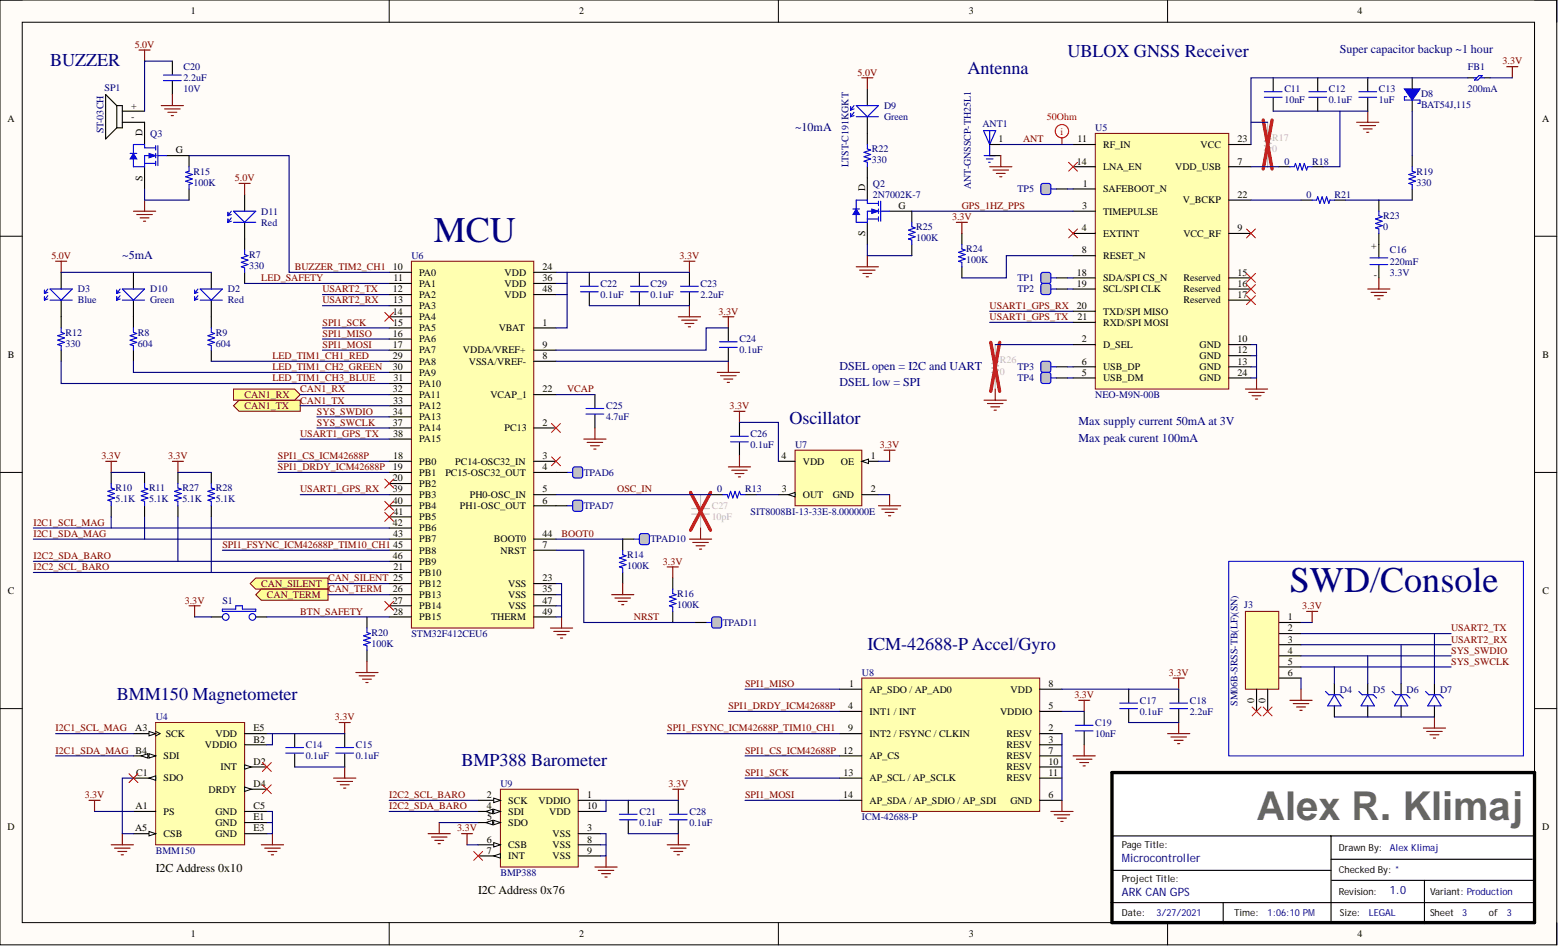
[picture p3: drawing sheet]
<svg xmlns="http://www.w3.org/2000/svg" width="356mm" height="216mm" viewBox="0 0 356 216" stroke-linecap="round" stroke-linejoin="round" font-family="sans-serif">
<defs><g id="words">
<text font-size="9.1" fill="#666" x="286.8" y="187.1">Alex R. Klimaj</text>
<g font-size="8.2" fill="#000080">
<text x="99" y="55.3">MCU</text>
<text x="294.4" y="135.2">SWD/Console</text>
</g>
<g font-size="4.1" fill="#000080">
<text x="11.4" y="15.1">BUZZER</text>
<text x="220.8" y="16.9">Antenna</text>
<text x="243.6" y="13.1">UBLOX GNSS Receiver</text>
<text x="180.2" y="96.8">Oscillator</text>
<text x="198" y="148.3">ICM-42688-P Accel/Gyro</text>
<text x="26.6" y="159.7">BMM150 Magnetometer</text>
<text x="105.3" y="174.9">BMP388 Barometer</text>
</g>
<g font-size="2.7" fill="#000080">
<text x="305.8" y="12.1">Super capacitor backup ~1 hour</text>
<text x="181.5" y="29.9">~10mA</text>
<text x="27.9" y="59">~5mA</text>
<text x="191.6" y="84.4">DSEL open = I2C and UART</text>
<text x="191.6" y="88.2">DSEL low = SPI</text>
<text x="246.2" y="97.1">Max supply current 50mA at 3V</text>
<text x="246.2" y="100.9">Max peak curent 100mA</text>
</g>
<g font-size="2.7">
<text x="35.5" y="199.1">I2C Address 0x10</text>
<text x="109.1" y="204.1">I2C Address 0x76</text>
</g>
<g font-size="2.6" fill="#000080">
<text x="256.1" y="196.8">Microcontroller</text>
<text x="256.1" y="204.4">ARK CAN GPS</text>
<text x="317.3" y="204.1">1.0</text>
</g>
<g font-size="2.3">
<text x="43.6" y="3.3">1</text>
<text x="132.2" y="3.3">2</text>
<text x="221.1" y="3.3">3</text>
<text x="309.8" y="3.3">4</text>
<text x="1.7" y="27.7">A</text>
<text x="29.9" y="24.9">+</text>
<text x="29.9" y="27.4">-</text>
<text x="352" y="27.7">A</text>
<text x="32.5" y="31" transform="rotate(-90 32.5 31)">D</text>
<text x="40.1" y="35">G</text>
<text x="227.9" y="32.5">1</text>
<text x="245.9" y="32.5">11</text>
<text x="251.8" y="33.7">RF_IN</text>
<text x="274" y="33.7">VCC</text>
<text x="282.5" y="32.5">23</text>
<text x="32.5" y="41.2" transform="rotate(-90 32.5 41.2)">S</text>
<text x="245.8" y="37.5">14</text>
<text x="251.8" y="38.8">LNA_EN</text>
<text x="268.2" y="38.8">VDD_USB</text>
<text x="282.5" y="37.5">7</text>
<text x="197.5" y="43.6" transform="rotate(-90 197.5 43.6)">D</text>
<text x="205.1" y="47.7">G</text>
<text x="247" y="47.7">3</text>
<text x="247.1" y="42.6">1</text>
<text x="251.8" y="43.9">SAFEBOOT_N</text>
<text x="270" y="46.4">V_BCKP</text>
<text x="282.5" y="45.2">22</text>
<text x="197.5" y="53.9" transform="rotate(-90 197.5 53.9)">S</text>
<text x="246.9" y="52.8">4</text>
<text x="251.8" y="49">TIMEPULSE</text>
<text x="282.5" y="52.8">9</text>
<text x="246.9" y="57.8">8</text>
<text x="251.8" y="54">EXTINT</text>
<text x="251.8" y="59.1">RESET_N</text>
<text x="270.1" y="54">VCC_RF</text>
<text x="314.2" y="56.8" transform="rotate(-90 314.2 56.8)">+</text>
<text x="89.7" y="61.6">10</text>
<text x="89.8" y="64.2">11</text>
<text x="95.7" y="62.9">PA0</text>
<text x="95.7" y="65.5">PA1</text>
<text x="115.2" y="62.9">VDD</text>
<text x="115.2" y="65.5">VDD</text>
<text x="123.9" y="61.6">24</text>
<text x="123.9" y="64.2">36</text>
<text x="245.8" y="65.5">19</text>
<text x="245.8" y="62.9">18</text>
<text x="251.8" y="64.2">SDA/SPI CS_N</text>
<text x="270.1" y="64.2">Reserved</text>
<text x="282.5" y="62.9">15</text>
<text x="282.5" y="65.5">16</text>
<text x="313.5" y="63.4">-</text>
<text x="89.7" y="66.7">12</text>
<text x="89.7" y="71.8">14</text>
<text x="89.8" y="69.3">13</text>
<text x="95.7" y="68">PA2</text>
<text x="95.7" y="70.5">PA3</text>
<text x="115.2" y="68">VDD</text>
<text x="123.9" y="66.7">48</text>
<text x="245.8" y="70.5">20</text>
<text x="251.8" y="71.8">TXD/SPI MISO</text>
<text x="251.8" y="66.7">SCL/SPI CLK</text>
<text x="270.1" y="66.7">Reserved</text>
<text x="270.1" y="69.3">Reserved</text>
<text x="282.5" y="68">17</text>
<text x="89.7" y="76.9">16</text>
<text x="89.7" y="74.3">15</text>
<text x="95.7" y="73.1">PA4</text>
<text x="95.7" y="75.6">PA5</text>
<text x="113.9" y="75.6">VBAT</text>
<text x="123.9" y="74.3">1</text>
<text x="245.9" y="73.1">21</text>
<text x="251.8" y="74.3">RXD/SPI MOSI</text>
<text x="1.8" y="81.6">B</text>
<text x="89.7" y="79.4">17</text>
<text x="89.7" y="81.9">29</text>
<text x="95.7" y="78.1">PA6</text>
<text x="95.7" y="80.7">PA7</text>
<text x="95.7" y="83.2">PA8</text>
<text x="105.7" y="80.7">VDDA/VREF+</text>
<text x="107" y="83.2">VSSA/VREF-</text>
<text x="123.9" y="81.9">8</text>
<text x="123.9" y="79.4">9</text>
<text x="246.9" y="78.1">2</text>
<text x="246.9" y="83.2">6</text>
<text x="251.8" y="79.4">D_SEL</text>
<text x="273.8" y="79.4">GND</text>
<text x="273.8" y="81.9">GND</text>
<text x="282.5" y="83.2">13</text>
<text x="282.5" y="78.1">10</text>
<text x="282.5" y="80.7">12</text>
<text x="352.1" y="81.6">B</text>
<text x="89.7" y="84.5">30</text>
<text x="89.7" y="89.6">32</text>
<text x="89.8" y="87">31</text>
<text x="95.7" y="85.7">PA9</text>
<text x="95.7" y="88.3">PA10</text>
<text x="123.9" y="89.6">22</text>
<text x="246.9" y="85.7">5</text>
<text x="251.8" y="87">USB_DM</text>
<text x="251.8" y="84.5">USB_DP</text>
<text x="273.8" y="84.5">GND</text>
<text x="273.8" y="87">GND</text>
<text x="282.5" y="85.7">24</text>
<text x="89.7" y="94.6">34</text>
<text x="89.8" y="92.1">33</text>
<text x="95.7" y="90.8">PA11</text>
<text x="95.7" y="93.4">PA12</text>
<text x="95.7" y="95.9">PA13</text>
<text x="111.9" y="90.8">VCAP_1</text>
<text x="89.7" y="97.2">37</text>
<text x="89.7" y="99.7">38</text>
<text x="95.7" y="98.4">PA14</text>
<text x="95.7" y="101">PA15</text>
<text x="115.1" y="98.4">PC13</text>
<text x="123.9" y="97.2">2</text>
<text x="89.7" y="107.3">19</text>
<text x="89.7" y="104.8">18</text>
<text x="95.7" y="106">PB0</text>
<text x="103.9" y="106">PC14-OSC32_IN</text>
<text x="123.9" y="104.8">3</text>
<text x="123.9" y="107.3">4</text>
<text x="178.4" y="104.8">4</text>
<text x="183.2" y="106">VDD</text>
<text x="191.9" y="106">OE</text>
<text x="198.7" y="104.8">1</text>
<text x="89.7" y="109.8">20</text>
<text x="89.7" y="112.4">39</text>
<text x="95.7" y="108.6">PB1</text>
<text x="95.7" y="111.1">PB2</text>
<text x="95.7" y="113.7">PB3</text>
<text x="101.6" y="108.6">PC15-OSC32_OUT</text>
<text x="107.2" y="113.7">PH0-OSC_IN</text>
<text x="123.9" y="112.4">5</text>
<text x="178.5" y="112.4">3</text>
<text x="183.2" y="113.7">OUT</text>
<text x="190.1" y="113.7">GND</text>
<text x="198.7" y="112.4">2</text>
<text x="89.7" y="114.9">40</text>
<text x="89.7" y="120">42</text>
<text x="89.8" y="117.5">41</text>
<text x="95.7" y="116.2">PB4</text>
<text x="95.7" y="118.7">PB5</text>
<text x="104.9" y="116.2">PH1-OSC_OUT</text>
<text x="123.9" y="114.9">6</text>
<text x="89.7" y="125.1">45</text>
<text x="89.8" y="122.5">43</text>
<text x="95.7" y="121.3">PB6</text>
<text x="95.7" y="123.8">PB7</text>
<text x="112.7" y="123.8">BOOT0</text>
<text x="123.9" y="125.1">7</text>
<text x="123.9" y="122.5">44</text>
<text x="89.7" y="127.6">46</text>
<text x="89.8" y="130.1">21</text>
<text x="95.7" y="131.4">PB10</text>
<text x="95.7" y="126.3">PB8</text>
<text x="95.7" y="128.9">PB9</text>
<text x="114.3" y="126.3">NRST</text>
<text x="1.8" y="135.6">C</text>
<text x="89.7" y="135.2">26</text>
<text x="89.7" y="137.8">27</text>
<text x="95.7" y="133.9">PB12</text>
<text x="95.7" y="136.5">PB13</text>
<text x="116" y="133.9">VSS</text>
<text x="116" y="136.5">VSS</text>
<text x="123.9" y="132.7">23</text>
<text x="123.9" y="135.2">35</text>
<text x="123.9" y="137.8">47</text>
<text x="352.1" y="135.6">C</text>
<text x="89.7" y="140.3">28</text>
<text x="95.7" y="139">PB14</text>
<text x="95.7" y="141.6">PB15</text>
<text x="112.1" y="141.6">THERM</text>
<text x="116" y="139">VSS</text>
<text x="123.9" y="140.3">49</text>
<text x="293.9" y="141.6">1</text>
<text x="293.9" y="144.1">2</text>
<text x="293.9" y="146.6">3</text>
<text x="293.9" y="149.2">4</text>
<text x="293.9" y="151.7">5</text>
<text x="293.9" y="154.2">6</text>
<text x="193.6" y="161.9">4</text>
<text x="193.8" y="156.8">1</text>
<text x="198.5" y="158">AP_SDO / AP_AD0</text>
<text x="230.7" y="158">VDD</text>
<text x="239.3" y="161.9">5</text>
<text x="239.3" y="156.8">8</text>
<text x="286.3" y="160.4" transform="rotate(-90 286.3 160.4)">0</text>
<text x="288.8" y="160.4" transform="rotate(-90 288.8 160.4)">0</text>
<text x="30.9" y="166.9">A3</text>
<text x="57.9" y="166.9">E5</text>
<text x="193.6" y="166.9">9</text>
<text x="198.5" y="163.1">INT1 / INT</text>
<text x="228.3" y="163.1">VDDIO</text>
<text x="239.3" y="166.9">2</text>
<text x="37.3" y="173.3">SDI</text>
<text x="37.8" y="168.2">SCK</text>
<text x="46.8" y="170.7">VDDIO</text>
<text x="49.2" y="168.2">VDD</text>
<text x="57.9" y="169.5">B2</text>
<text x="192.5" y="172">12</text>
<text x="198.5" y="168.2">INT2 / FSYNC / CLKIN</text>
<text x="198.5" y="173.3">AP_CS</text>
<text x="229.7" y="168.2">RESV</text>
<text x="229.7" y="170.7">RESV</text>
<text x="229.7" y="173.3">RESV</text>
<text x="239.3" y="169.5">3</text>
<text x="239.3" y="172">7</text>
<text x="31.1" y="177.1">C1</text>
<text x="37.3" y="178.3">SDO</text>
<text x="50.3" y="175.8">INT</text>
<text x="57.9" y="174.5">D2</text>
<text x="57.9" y="179.6">D4</text>
<text x="192.5" y="177.1">13</text>
<text x="198.5" y="178.3">AP_SCL / AP_SCLK</text>
<text x="229.7" y="175.8">RESV</text>
<text x="229.7" y="178.3">RESV</text>
<text x="239.3" y="174.5">10</text>
<text x="239.3" y="177.1">11</text>
<text x="31" y="184.7">A1</text>
<text x="37.3" y="186">PS</text>
<text x="47.6" y="180.9">DRDY</text>
<text x="49.2" y="186">GND</text>
<text x="57.9" y="184.7">C5</text>
<text x="111.1" y="182.2">2</text>
<text x="111.1" y="184.7">4</text>
<text x="116" y="183.4">SCK</text>
<text x="116" y="186">SDI</text>
<text x="122.9" y="183.4">VDDIO</text>
<text x="125.3" y="186">VDD</text>
<text x="134" y="182.2">1</text>
<text x="134" y="184.7">10</text>
<text x="192.5" y="182.2">14</text>
<text x="198.5" y="183.4">AP_SDA / AP_SDIO / AP_SDI</text>
<text x="230.7" y="183.4">GND</text>
<text x="239.3" y="182.2">6</text>
<text x="1.7" y="189.5">D</text>
<text x="30.8" y="189.8">A5</text>
<text x="37.3" y="191">CSB</text>
<text x="49.2" y="188.5">GND</text>
<text x="49.2" y="191">GND</text>
<text x="57.9" y="187.2">E1</text>
<text x="57.9" y="189.8">E3</text>
<text x="111.2" y="187.2">5</text>
<text x="116" y="188.5">SDO</text>
<text x="126.1" y="191">VSS</text>
<text x="134" y="189.8">3</text>
<text x="352" y="189.5">D</text>
<text x="111.1" y="192.3">6</text>
<text x="111.1" y="194.8">7</text>
<text x="116" y="193.6">CSB</text>
<text x="116" y="196.1">INT</text>
<text x="126.1" y="193.6">VSS</text>
<text x="126.1" y="196.1">VSS</text>
<text x="134" y="192.3">8</text>
<text x="134" y="194.8">9</text>
<text x="43.6" y="213.9">1</text>
<text x="132.2" y="213.9">2</text>
<text x="221.1" y="213.9">3</text>
<text x="309.8" y="213.9">4</text>
</g>
<g font-size="2.3" fill="#800000">
<text x="30.8" y="10.9">5.0V</text>
<text x="195.7" y="17.3">5.0V</text>
<text x="342.9" y="14.7">3.3V</text>
<text x="233.5" y="32.5">ANT</text>
<text x="53.6" y="41.4">5.0V</text>
<text x="219.5" y="47.7">GPS_1HZ_PPS</text>
<text x="217.3" y="50.2">3.3V</text>
<text x="11.7" y="59.1">5.0V</text>
<text x="155.1" y="59.1">3.3V</text>
<text x="59.6" y="64.2">LED_SAFETY</text>
<text x="67.3" y="61.6">BUZZER_TIM2_CH1</text>
<text x="73.6" y="66.7">USART2_TX</text>
<text x="73.6" y="69.3">USART2_RX</text>
<text x="164" y="71.8">3.3V</text>
<text x="225.9" y="70.5">USART1_GPS_RX</text>
<text x="73.6" y="76.9">SPI1_MISO</text>
<text x="73.6" y="74.3">SPI1_SCK</text>
<text x="225.9" y="73.1">USART1_GPS_TX</text>
<text x="62.2" y="81.9">LED_TIM1_CH1_RED</text>
<text x="73.6" y="79.4">SPI1_MOSI</text>
<text x="62.2" y="87">LED_TIM1_CH3_BLUE</text>
<text x="62.2" y="84.5">LED_TIM1_CH2_GREEN</text>
<text x="68.5" y="89.6">CAN1_RX</text>
<text x="129.4" y="89.6">VCAP</text>
<text x="55.8" y="93.4">CAN1_TX</text>
<text x="55.8" y="90.8">CAN1_RX</text>
<text x="68.5" y="92.1">CAN1_TX</text>
<text x="72.3" y="94.6">SYS_SWDIO</text>
<text x="166.5" y="93.4">3.3V</text>
<text x="68.5" y="99.7">USART1_GPS_TX</text>
<text x="72.3" y="97.2">SYS_SWCLK</text>
<text x="23.1" y="104.8">3.3V</text>
<text x="38.4" y="104.8">3.3V</text>
<text x="63.5" y="104.8">SPI1_CS_ICM42688P</text>
<text x="63.5" y="107.3">SPI1_DRDY_ICM42688P</text>
<text x="200.8" y="102.2">3.3V</text>
<text x="68.5" y="112.4">USART1_GPS_RX</text>
<text x="140.9" y="112.4">OSC_IN</text>
<text x="7.6" y="120">I2C1_SCL_MAG</text>
<text x="7.6" y="122.5">I2C1_SDA_MAG</text>
<text x="50.8" y="125.1">SPI1_FSYNC_ICM42688P_TIM10_CH1</text>
<text x="128.2" y="122.5">BOOT0</text>
<text x="7.6" y="130.1">I2C2_SCL_BARO</text>
<text x="7.6" y="127.6">I2C2_SDA_BARO</text>
<text x="151.3" y="128.9">3.3V</text>
<text x="42.2" y="137.8">3.3V</text>
<text x="59.6" y="133.9">CAN_SILENT</text>
<text x="60.9" y="136.5">CAN_TERM</text>
<text x="74.9" y="135.2">CAN_TERM</text>
<text x="74.9" y="132.7">CAN_SILENT 25</text>
<text x="68.5" y="140.3">BTN_SAFETY</text>
<text x="144.7" y="141.6">NRST</text>
<text x="297.2" y="139">3.3V</text>
<text x="331.2" y="149.2">SYS_SWDIO</text>
<text x="331.2" y="144.1">USART2_TX</text>
<text x="331.2" y="146.6">USART2_RX</text>
<text x="266.8" y="154.2">3.3V</text>
<text x="331.2" y="151.7">SYS_SWCLK</text>
<text x="166.2" y="161.9">SPI1_DRDY_ICM42688P</text>
<text x="170" y="156.8">SPI1_MISO</text>
<text x="245.2" y="159.3">3.3V</text>
<text x="12.7" y="166.9">I2C1_SCL_MAG</text>
<text x="76.4" y="164.4">3.3V</text>
<text x="152.3" y="166.9">SPI1_FSYNC_ICM42688P_TIM10_CH1</text>
<text x="12.7" y="172">I2C1_SDA_MAG B4</text>
<text x="170" y="172">SPI1_CS_ICM42688P</text>
<text x="152.6" y="179.6">3.3V</text>
<text x="170" y="177.1">SPI1_SCK</text>
<text x="19.3" y="182.2">3.3V</text>
<text x="88.8" y="182.2">I2C2_SCL_BARO</text>
<text x="88.8" y="184.7">I2C2_SDA_BARO</text>
<text x="170" y="182.2">SPI1_MOSI</text>
<text x="104.4" y="189.8">3.3V</text>
</g>
<g font-size="2.3" fill="#000080">
<text x="41.9" y="16">C20</text>
<text x="335" y="16">FB1</text>
<text x="23.9" y="20.8">SP1</text>
<text x="41.9" y="18.5">2.2uF</text>
<text x="41.9" y="21.1">10V</text>
<text x="293.1" y="23.6">10nF</text>
<text x="293.1" y="21.1">C11</text>
<text x="303.3" y="23.6">0.1uF</text>
<text x="303.3" y="21.1">C12</text>
<text x="314.7" y="23.6">1uF</text>
<text x="314.7" y="21.1">C13</text>
<text x="324.4" y="22.1">D8</text>
<text x="335" y="21.1">200mA</text>
<text x="201.8" y="24.9">D9</text>
<text x="201.8" y="27.4">Green</text>
<text x="224.2" y="29">ANT1</text>
<text x="250" y="29.9">U5</text>
<text x="324.4" y="24.6">BAT54J,115</text>
<text x="23.6" y="30.4" transform="rotate(-90 23.6 30.4)">ST-03CH</text>
<text x="34.3" y="31.2">Q3</text>
<text x="199" y="34.8">R22</text>
<text x="44.2" y="39.8">R15</text>
<text x="193.6" y="38.1" transform="rotate(-90 193.6 38.1)">LTST-C191KGKT</text>
<text x="199" y="37.3">330</text>
<text x="293.1" y="37.5">0</text>
<text x="299.5" y="37.5">R18</text>
<text x="323.3" y="39.8">R19</text>
<text x="44.2" y="42.4">100K</text>
<text x="199.2" y="45.2">2N7002K-7</text>
<text x="199.2" y="42.6">Q2</text>
<text x="221.6" y="43.1" transform="rotate(-90 221.6 43.1)">ANT-GNSSCP-TH25L1</text>
<text x="232.2" y="43.9">TP5</text>
<text x="298.2" y="45.2">0</text>
<text x="304.6" y="45.2">R21</text>
<text x="323.3" y="42.4">330</text>
<text x="59.6" y="49">D11</text>
<text x="59.6" y="51.5">Red</text>
<text x="209.1" y="52.5">R25</text>
<text x="315.7" y="52.5">0</text>
<text x="315.7" y="50">R23</text>
<text x="56.9" y="58.9">R7</text>
<text x="93.9" y="59.1">U6</text>
<text x="209.1" y="55.1">100K</text>
<text x="220.6" y="57.6">R24</text>
<text x="317.3" y="57.8">C16</text>
<text x="56.9" y="61.4">330</text>
<text x="137.1" y="65.5">C22</text>
<text x="148.5" y="65.5">C29</text>
<text x="159.9" y="65.5">C23</text>
<text x="220.6" y="60.1">100K</text>
<text x="232.2" y="64.2">TP1</text>
<text x="317.3" y="60.4">220mF</text>
<text x="317.3" y="62.9">3.3V</text>
<text x="17.8" y="66.7">D3</text>
<text x="17.8" y="69.3">Blue</text>
<text x="34.3" y="66.7">D10</text>
<text x="34.3" y="69.3">Green</text>
<text x="52" y="66.7">D2</text>
<text x="52" y="69.3">Red</text>
<text x="137.1" y="68">0.1uF</text>
<text x="148.5" y="68">0.1uF</text>
<text x="159.9" y="68">2.2uF</text>
<text x="232.2" y="66.7">TP2</text>
<text x="15" y="76.6">R12</text>
<text x="31.5" y="76.6">R8</text>
<text x="49.2" y="76.6">R9</text>
<text x="15" y="79.2">330</text>
<text x="31.5" y="79.2">604</text>
<text x="49.2" y="79.2">604</text>
<text x="168.8" y="80.7">0.1uF</text>
<text x="168.8" y="78.1">C24</text>
<text x="232.2" y="84.5">TP3</text>
<text x="232.2" y="87">TP4</text>
<text x="138.3" y="95.9">4.7uF</text>
<text x="138.3" y="93.4">C25</text>
<text x="250" y="90.8">NEO-M9N-00B</text>
<text x="171.3" y="99.7">C26</text>
<text x="171.3" y="102.2">0.1uF</text>
<text x="181.5" y="102.2">U7</text>
<text x="26.4" y="112.1">R10</text>
<text x="34" y="112.1">R11</text>
<text x="41.6" y="112.1">R27</text>
<text x="49.2" y="112.1">R28</text>
<text x="133.2" y="108.6">TPAD6</text>
<text x="163.7" y="112.4">0</text>
<text x="170" y="112.4">R13</text>
<text x="26.4" y="114.7">5.1K</text>
<text x="34" y="114.7">5.1K</text>
<text x="41.6" y="114.7">5.1K</text>
<text x="49.2" y="114.7">5.1K</text>
<text x="133.2" y="116.2">TPAD7</text>
<text x="171.3" y="117.5">SIT8008BI-13-33E-8.000000E</text>
<text x="148.5" y="123.8">TPAD10</text>
<text x="143.1" y="129.9">100K</text>
<text x="143.1" y="127.4">R14</text>
<text x="50.8" y="137.8">S1</text>
<text x="154.6" y="136.2">R16</text>
<text x="154.6" y="138.8">100K</text>
<text x="165" y="142.8">TPAD11</text>
<text x="284" y="138.8">J3</text>
<text x="84.8" y="147.6">100K</text>
<text x="84.8" y="145.1">R20</text>
<text x="93.9" y="145.4">STM32F412CEU6</text>
<text x="196.7" y="154.2">U8</text>
<text x="260.1" y="160.6">C17</text>
<text x="271.6" y="160.6">C18</text>
<text x="282.5" y="161.1" transform="rotate(-90 282.5 161.1)">SM06B-SRSS-TB(LF)(SN)</text>
<text x="305.8" y="158">D4</text>
<text x="313.4" y="158">D5</text>
<text x="321.1" y="158">D6</text>
<text x="328.7" y="158">D7</text>
<text x="35.5" y="164.4">U4</text>
<text x="250" y="165.7">C19</text>
<text x="260.1" y="163.1">0.1uF</text>
<text x="271.6" y="163.1">2.2uF</text>
<text x="69.8" y="173.3">0.1uF</text>
<text x="69.8" y="170.7">C14</text>
<text x="81.2" y="173.3">0.1uF</text>
<text x="81.2" y="170.7">C15</text>
<text x="250" y="168.2">10nF</text>
<text x="114.2" y="179.6">U9</text>
<text x="145.9" y="186">C21</text>
<text x="157.4" y="186">C28</text>
<text x="145.9" y="188.5">0.1uF</text>
<text x="157.4" y="188.5">0.1uF</text>
<text x="196.7" y="187.2">ICM-42688-P</text>
<text x="35.5" y="194.8">BMM150</text>
<text x="114.2" y="199.9">BMP388</text>
</g>
<g font-size="2.3" fill="#f00">
<text x="239" y="27.4">50Ohm</text>
<text x="242.1" y="30.7">i</text>
</g>
<g font-size="2.3" fill="#bfbebc">
<text x="290.3" y="34.8">0</text>
<text x="290.3" y="32.2">R17</text>
<text x="228.2" y="83">R26</text>
<text x="228.2" y="85.5">0</text>
<text x="162.4" y="118.7">10pF</text>
<text x="162.4" y="116.2">C27</text>
</g>
<g font-size="2.2">
<text x="256.1" y="193.6">Page Title:</text>
<text x="305.6" y="194.1">Drawn By:</text>
<text x="256.1" y="201.2">Project Title:</text>
<text x="305.6" y="199.2">Checked By: *</text>
<text x="256.1" y="209.1">Date:</text>
<text x="281.7" y="209.1">Time:</text>
<text x="305.6" y="204.3">Revision:</text>
<text x="305.8" y="209.1">Size:</text>
<text x="326.4" y="209.1">Sheet</text>
<text x="326.4" y="204.3">Variant: Production</text>
<text x="339.8" y="209.1">of</text>
</g>
<g font-size="2.2" fill="#000080">
<text x="317.3" y="194.1">Alex Klimaj</text>
<text x="264" y="209.1">3/27/2021</text>
<text x="289.3" y="209.1">1:06:10 PM</text>
<text x="312.4" y="209.1">LEGAL</text>
<text x="333.7" y="209.1">3</text>
<text x="343.9" y="209.1">3</text>
</g>
</g></defs>
<path d="M0 0h355.3v215.6h-355.3z" fill-rule="evenodd" fill="#fffcf8"/>
<path d="M0 0h355.3v215.6h-355.3z" fill="none" stroke="#000" stroke-width=".23"/>
<path d="M5.1 5.1h345.1v205.5h-345.1z" fill-rule="evenodd" fill="#fffcf8"/>
<g fill="none" stroke="#000" stroke-width=".23">
<path d="M0 0h5.1M5.1 5.1h345.1v205.5h-345.1zM88.8 0v5.1M177.7 0v5.1M266.5 0v5.1M350.2 0h5.1v5.1M0 53.9h5.1M350.2 53.9h5.1M0 107.8h5.1M350.2 107.8h5.1M0 161.7h5.1M350.2 161.7h5.1"/>
<path d="M88.8 210.6v5M177.7 210.6v5M266.5 210.6v5M355.3 210.6v5"/>
</g>
<path d="M253.8 176.3h96.4v34.3h-96.4z" fill-rule="evenodd" fill="#fff"/>
<path d="M253.8 176.3h96.4v34.3h-96.4z" fill="none" stroke="#000" stroke-width=".23"/>
<path d="M253.8 176.3h96.4v34.3h-96.4z" fill="none" stroke="#000" stroke-width=".76"/>
<path d="M254.1 190.8h95.9M254.1 198.6h49.7M303.8 190.8v19.8M303.8 196.1h45.9M253.5 206h96.5M279.2 206v4.8M303.9 200.9h46.3M325.1 200.9v9.9" fill="none" stroke="#000" stroke-width=".25"/>
<path d="M93.9 59.6h27.9v83.7h-27.9z" fill-rule="evenodd" fill="#ffffb0"/>
<path d="M93.9 59.6h27.9v83.7h-27.9z" fill="none" stroke="#800000" stroke-width=".23"/>
<g fill="none" stroke="#000" stroke-width=".25">
<path d="M88.8 74.8h5.1M88.8 79.9h5.1M88.8 62.2h5.1M88.8 64.7h5.1M88.8 67.2h5.1M88.8 69.8h5.1M88.8 72.3h5.1M88.8 77.4h5.1M121.8 74.8h5.1M121.8 79.9h5.1M121.8 62.2h5.1M121.8 64.7h5.1"/>
<path d="M121.8 67.2h5.1M134.5 62.2v3M134.5 66.7v3.1M157.4 62.2v3M157.4 66.7v3.1M88.8 97.7h5.1M88.8 82.5h5.1M88.8 90.1h5.1M88.8 85h5.1M88.8 87.5h5.1M88.8 92.6h5.1M88.8 95.1h5.1"/>
<path d="M121.8 97.7h5.1M121.8 82.5h5.1M121.8 90.1h5.1M88.8 105.3h5.1M88.8 107.8h5.1M88.8 112.9h5.1M88.8 115.4h5.1M88.8 110.4h5.1M88.8 100.2h5.1M88.8 118h5.1M121.8 105.3h5.1M121.8 107.8h5.1"/>
<path d="M121.8 112.9h5.1M121.8 115.4h5.1M88.8 125.6h5.1M88.8 130.7h5.1M88.8 133.2h5.1M88.8 135.7h5.1M88.8 138.3h5.1M88.8 120.5h5.1M88.8 123h5.1M88.8 128.1h5.1M121.8 125.6h5.1M121.8 133.2h5.1"/>
<path d="M121.8 135.7h5.1M121.8 138.3h5.1M121.8 123h5.1M88.8 140.8h5.1M121.8 140.8h5.1"/>
</g>
<path d="M156.1 59.6h2.5M157.4 59.6v2.6M154.8 72.3h5.1M155.6 73.1h3.5M156.3 73.8h2.1M157.1 74.6h.5M157.4 69.8v2.5M125.6 143.3h5.1M126.4 144.1h3.5M127.2 144.9h2M127.9 145.6h.5M128.2 140.8v2.5" fill="none" stroke="#800000" stroke-width=".25"/>
<path d="M132.5 65.3h4M132.5 66.6h4M155.3 65.3h4.1M155.3 66.6h4.1" fill="none" stroke="#00f" stroke-width=".25"/>
<path d="M181.5 102.7h15.2v12.7h-15.2z" fill-rule="evenodd" fill="#ffffb0"/>
<path d="M181.5 102.7h15.2v12.7h-15.2z" fill="none" stroke="#800000" stroke-width=".23"/>
<path d="M196.7 105.3h3.8" fill="none" stroke="#000" stroke-width=".25"/>
<path d="M196.7 105.3l1.5-.5v1z" fill="#f8fcff"/>
<path d="M196.7 105.3l1.5-.5v1z" fill="none" stroke="#000" stroke-width=".23"/>
<path d="M177.7 112.9h3.8M196.7 112.9h3.8" fill="none" stroke="#000" stroke-width=".25"/>
<path d="M179.9 112.9l1.6-.5v1z" fill="#f8fcff"/>
<path d="M179.9 112.9l1.6-.5v1z" fill="none" stroke="#000" stroke-width=".23"/>
<path d="M168.8 96.4v3M126.9 107.8h2.5M162.4 112.9h2.6M168.8 101v3M170 112.9h2.6M177.7 105.3h3.8" fill="none" stroke="#000" stroke-width=".25"/>
<g fill="none" stroke="#800000" stroke-width=".25">
<path d="M167.5 93.9h2.5M168.8 93.9v2.5M166.2 106.6h5.1M167 107.3h3.6M167.8 108.1h2M168.5 108.8h.5M168.8 104v2.6M200.5 115.4h5.1M201.3 116.2h3.5M201.8 102.7h2.5M202 117h2.1M202.8 117.7h.5"/>
<path d="M203 102.7v2.6M203 112.9v2.5M157.4 123h5M158.1 123.8h3.6M158.9 124.6h2M159.6 125.3h.5M159.9 120.5v2.5"/>
</g>
<path d="M166.7 99.6h4.1M129.4 107.8h1.3M165 112.9h1l.2 .8 .5-1.6 .6 1.6 .5-1.6 .5 1.6 .5-1.6 .2 .8h1M166.7 100.8h4.1" fill="none" stroke="#00f" stroke-width=".25"/>
<path d="M157.9 116.1h4M157.9 117.3h4M159.9 112.9v3M159.9 117.5v3" fill="none" stroke="#bfbebc" stroke-width=".25"/>
<path d="M157.6 112.4l4.6 8.6M162.2 112.4l-4.6 8.6" fill="none" stroke="#f00" stroke-width=".76"/>
<path d="M130.8 106.8l.4-.2h1.3l.4 .2 .1 1.8-.3 .4-1.5 .1-.4-.3z" fill="#c0c0c0"/>
<path d="M130.8 106.8l.4-.2h1.3l.4 .2 .1 1.8-.3 .4-1.5 .1-.4-.3z" fill="none" stroke="#00f" stroke-width=".25"/>
<path d="M291.9 142.1h5M291.9 144.6h5M291.9 147.1h5M291.9 149.7h5M291.9 152.2h5M291.9 154.8h5" fill="none" stroke="#000" stroke-width=".25"/>
<path d="M284.3 139.5h7.6v17.8h-7.6z" fill-rule="evenodd" fill="#ffffb0"/>
<path d="M284.3 139.5h7.6v17.8h-7.6z" fill="none" stroke="#800000" stroke-width=".23"/>
<path d="M153.5 131.9v2.6M153.5 139.5v2.6M158.6 142.1h2.6M286.8 157.3v5.1M289.3 157.3v5.1" fill="none" stroke="#000" stroke-width=".25"/>
<path d="M152.3 129.4h2.5M153.5 129.4v2.5M298.2 139.5h2.6M299.5 139.5v2.6M294.4 159.8h5.1M296.9 157.3v2.5M295.2 160.6h3.5M295.9 161.3h2.1M296.7 162.1h.5" fill="none" stroke="#800000" stroke-width=".25"/>
<path d="M153.5 134.5v1l.8 .2-1.5 .5 1.5 .5-1.5 .5 1.5 .6-1.5 .5 .7 .2v1M161.2 142.1h1.2" fill="none" stroke="#00f" stroke-width=".25"/>
<path d="M162.5 141.1l.4-.3h1.3l.4 .3 .1 1.7-.2 .5h-1.6l-.4-.2z" fill="#c0c0c0"/>
<path d="M142.1 125.6v1l.8 .2-1.5 .6 1.5 .5-1.5 .5 1.5 .5-1.5 .5 .7 .2v1.1M144.7 123h1.2M162.5 141.1l.4-.3h1.3l.4 .3 .1 1.7-.2 .5h-1.6l-.4-.2z" fill="none" stroke="#00f" stroke-width=".25"/>
<path d="M280.4 128.1h67.3v44.4h-67.3z" fill="none" stroke="#00f" stroke-width=".23"/>
<path d="M142.1 130.7v2.5M144.7 123h-2.6v2.6" fill="none" stroke="#000" stroke-width=".25"/>
<path d="M139.6 135.7h5.1M140.4 136.5h3.5M141.1 137.2h2M141.9 138h.5M142.1 133.2v2.5" fill="none" stroke="#800000" stroke-width=".25"/>
<path d="M146 122l.4-.2h1.3l.4 .2 .1 1.8-.2 .4-1.6 .1-.4-.2z" fill="#c0c0c0"/>
<path d="M129.4 115.4h1.3M146 122l.4-.2h1.3l.4 .2 .1 1.8-.2 .4-1.6 .1-.4-.2z" fill="none" stroke="#00f" stroke-width=".25"/>
<path d="M126.9 115.4h2.5" fill="none" stroke="#000" stroke-width=".25"/>
<path d="M130.8 114.4l.4-.2h1.3l.4 .2 .1 1.8-.3 .4-1.5 .1-.4-.3z" fill="#c0c0c0"/>
<path d="M164.2 78h4.1M164.2 79.3h4.1M133.8 93.2h4M133.8 94.5h4M130.8 114.4l.4-.2h1.3l.4 .2 .1 1.8-.3 .4-1.5 .1-.4-.3z" fill="none" stroke="#00f" stroke-width=".25"/>
<path d="M166.2 74.8v3.1M166.2 79.4v3.1M135.8 90.1v3M135.8 94.6v3.1" fill="none" stroke="#000" stroke-width=".25"/>
<path d="M165 72.3h2.5M166.2 72.3v2.5M135.8 97.7v2.5M163.7 85h5.1M164.5 85.7h3.5M165.2 86.5h2.1M166 87.3h.5M166.2 82.5v2.5M133.2 100.2h5.1M134 101h3.6M134.8 101.7h2M135.5 102.5h.5" fill="none" stroke="#800000" stroke-width=".25"/>
<path d="M53.3 92.6l1.3-1.3h13.9v2.6h-13.9z" fill-rule="evenodd" fill="#ffff80"/>
<path d="M53.3 92.6l1.3-1.3h13.9v2.6h-13.9z" fill="none" stroke="#800000" stroke-width=".23"/>
<path d="M53.3 88.8h14l1.2 1.3-1.2 1.2h-14z" fill-rule="evenodd" fill="#ffff80"/>
<path d="M53.3 88.8h14l1.2 1.3-1.2 1.2h-14z" fill="none" stroke="#800000" stroke-width=".23"/>
<path d="M57.1 133.2l1.3-1.3h16.5v2.6h-16.5z" fill-rule="evenodd" fill="#ffff80"/>
<path d="M57.1 133.2l1.3-1.3h16.5v2.6h-16.5z" fill="none" stroke="#800000" stroke-width=".23"/>
<path d="M58.4 135.7l1.2-1.2h15.3v2.5h-15.3z" fill-rule="evenodd" fill="#ffff80"/>
<path d="M58.4 135.7l1.2-1.2h15.3v2.5h-15.3z" fill="none" stroke="#800000" stroke-width=".23"/>
<path d="M125.9 96.7l2 2M127.9 96.7l-2 2M125.9 104.3l2 2M127.9 104.3l-2 2" fill="none" stroke="#f00" stroke-width=".23"/>
<g fill="none" stroke="#000" stroke-width=".25">
<path d="M14 62.2v3.8M14 68.5v6.3M14 79.9v2.6M48.2 62.2v3.8M48.2 68.5v3.8M304.6 156v2.6M312.2 156v2.6M319.8 156v2.6M327.4 156v2.6M304.6 161.1v2.5M312.2 161.1v2.5M319.8 161.1v2.5"/>
<path d="M327.4 161.1v2.5"/>
</g>
<path d="M302.5 157.8l.8 .8h2.5l.8 .7M304.6 158.6l1.5 2.5h-3.1zM310.1 157.8l.8 .8h2.5l.8 .7M312.2 158.6l1.5 2.5h-3zM317.8 157.8l.7 .8h2.6l.7 .7M319.8 158.6l1.5 2.5h-3zM325.4 157.8l.7 .8h2.6l.7 .7M327.4 158.6l1.5 2.5h-3z" fill="none" stroke="#0000bf" stroke-width=".25"/>
<path d="M12.7 59.6h2.5M14 59.6v2.6M324.9 166.2h5M325.6 166.9h3.6M326.4 167.7h2M327.1 168.5h.6M327.4 163.6v2.6" fill="none" stroke="#800000" stroke-width=".25"/>
<g fill="none" stroke="#00f" stroke-width=".25">
<path d="M10.2 66.2v.8M10.2 67.7v.8M10.9 66l-.7 1M10.9 66.7l-.7 .3M10.9 67.5l-.7 1M10.9 68.2l-.7 .3M11.4 66h5.1l-2.5 2.5zM11.4 68.5h5.1M14 74.8v1.1l.7 .2-1.5 .5 1.5 .5-1.5 .5 1.5 .5-1.5 .5 .8 .3v1M44.4 66.2v.8M44.4 67.7v.8M45.2 66l-.8 1"/>
<path d="M45.2 66.7l-.8 .3M45.2 67.5l-.8 1M45.2 68.2l-.8 .3M45.7 66h5.1l-2.6 2.5zM45.7 68.5h5.1"/>
</g>
<path d="M250 30.4h30.4v58.4h-30.4z" fill-rule="evenodd" fill="#ffffb0"/>
<path d="M250 30.4h30.4v58.4h-30.4z" fill="none" stroke="#800000" stroke-width=".23"/>
<g fill="none" stroke="#000" stroke-width=".25">
<path d="M300.8 17.8v3M312.2 17.8v3M244.9 38.1h5.1M244.9 33h5.1M280.4 38.1h5.1M280.4 33h5.1M300.8 22.3v3.1M312.2 22.3v3.1M322.3 22.8v2.6M244.9 48.2h5.1M244.9 53.3h5.1M244.9 58.4h5.1"/>
<path d="M244.9 43.1h5.1M280.4 53.3h5.1M280.4 45.7h5.1M314.7 55.8v3.1M244.9 71h5.1M244.9 73.6h5.1M244.9 78.6h5.1M244.9 63.4h5.1M244.9 66h5.1M280.4 78.6h5.1M280.4 63.4h5.1M280.4 66h5.1"/>
<path d="M280.4 68.5h5.1M314.7 60.4v3M244.9 83.7h5.1M244.9 86.3h5.1M280.4 83.7h5.1M280.4 81.2h5.1M280.4 86.3h5.1"/>
</g>
<g fill="none" stroke="#800000" stroke-width=".25">
<path d="M343.9 15.2h2.5M345.2 15.2v2.6M309.6 27.9h5.1M310.4 28.7h3.6M311.2 29.4h2M311.9 30.2h.5M312.2 25.4v2.5M312.2 66h5.1M312.9 66.7h3.6M313.7 67.5h2M314.5 68.2h.5M314.7 63.4v2.6"/>
<path d="M284.3 88.8h5M285 89.6h3.6M285.8 90.3h2M286.5 91.1h.5M286.8 86.3v2.5"/>
</g>
<path d="M298.7 20.9h4.1M298.7 22.2h4.1M310.1 20.9h4.1M310.1 22.2h4.1M312.7 58.9h4M312.7 60.4h4" fill="none" stroke="#00f" stroke-width=".25"/>
<path d="M320.5 20.3h3.6l-1.8 2.5z" fill="#00f"/>
<path d="M320.5 20.3h3.6l-1.8 2.5zM321.1 22.1h-.6v.7h3.6v.8h-.5M198 46.4h2.5M198 50h2.5M200.5 48.2h-2.5v2.5M200.5 45.9v1M200.5 47.7v1M200.5 49.5v1M201 48.2h2M201 45.9v4.6M314.7 48.2v1l.8 .3-1.5 .5 1.5 .5-1.5 .5 1.5 .5-1.5 .5 .7 .3v1" fill="none" stroke="#00f" stroke-width=".25"/>
<path d="M322.3 17.8v2.5M198 40.6v5.1M198 50.7v5.1M203 48.2h5.1M314.7 45.7v2.5M314.7 53.3v2.5" fill="none" stroke="#000" stroke-width=".25"/>
<path d="M199 47.7l1.5 .5-1.5 .5z" fill="#00f"/>
<path d="M199 47.7l1.5 .5-1.5 .5z" fill="none" stroke="#00f" stroke-width=".23"/>
<path d="M195.4 49v1.7h2.6M198 46.4v-.7h-2.6v2" fill="none" stroke="#00f" stroke-width=".25"/>
<path d="M195.4 47.7l.8 1.3h-1.5z" fill="#00f"/>
<path d="M195.4 47.7l.8 1.3h-1.5z" fill="none" stroke="#00f" stroke-width=".23"/>
<path d="M336.3 17.8h.7M336.5 18.3l1.1-1h.7l-1 1zM337.8 17.8h1M288.6 20.9h4M288.6 22.2h4M194.7 47.7h1.5M208.1 50.7v1.1l.8 .2-1.5 .5 1.5 .5-1.5 .5 1.5 .5-1.5 .5 .7 .3v1M299.5 45.7h1l.3-.8 .5 1.5 .5-1.5 .5 1.5 .5-1.5 .5 1.5 .2-.7h1.1M239.8 83.7h1.3" fill="none" stroke="#00f" stroke-width=".25"/>
<path d="M198 58.4v2.5M195.4 60.9h5.1M196.2 61.6h3.5M196.9 62.4h2.1M197.7 63.2h.5M224.6 91.3h5.1M225.4 92.1h3.5M226.1 92.9h2.1M226.9 93.6h.5M227.2 88.8v2.5" fill="none" stroke="#800000" stroke-width=".25"/>
<path d="M290.6 17.8v3M335 17.8h1.3M338.8 17.8h1.3M290.6 22.3v3.1M208.1 48.2v2.5M208.1 55.8v2.6M296.9 45.7h2.6M304.6 45.7h2.5M241.1 83.7h2.5" fill="none" stroke="#000" stroke-width=".25"/>
<path d="M284.5 64.9l2 2.1M286.5 64.9l-2 2.1" fill="none" stroke="#f00" stroke-width=".23"/>
<path d="M227.2 78.6v3.6l.7 .3-1.5 .5 1.5 .5-1.5 .5 1.5 .5-1.5 .5 .8 .2v3.6" fill="none" stroke="#bfbebc" stroke-width=".25"/>
<path d="M226.1 78.1l2.1 11.2M228.2 78.1l-2.1 11.2" fill="none" stroke="#f00" stroke-width=".76"/>
<path d="M237.6 82.7l.5-.2h1.2l.5 .2v1.8l-.2 .4-1.5 .1-.5-.3z" fill="#c0c0c0"/>
<path d="M237.6 82.7l.5-.2h1.2l.5 .2v1.8l-.2 .4-1.5 .1-.5-.3zM239.8 86.3h1.3" fill="none" stroke="#00f" stroke-width=".25"/>
<path d="M241.1 86.3h2.5" fill="none" stroke="#000" stroke-width=".25"/>
<path d="M237.6 85.2l.5-.2h1.2l.5 .2v1.8l-.2 .5h-1.5l-.5-.2z" fill="#c0c0c0"/>
<g fill="none" stroke="#00f" stroke-width=".25">
<path d="M194.2 24.4v.7M194.2 25.9v.7M194.9 24.1l-.7 1M194.9 24.9l-.7 .2M194.9 25.6l-.7 1M194.9 26.4l-.7 .2M195.4 24.1h5.1l-2.5 2.5zM195.4 26.6h5.1M198 33v1l.7 .3-1.5 .5 1.5 .5-1.5 .5 1.5 .5-1.5 .5 .8 .2v1.1M294.4 38.1h1l.3-.8 .5 1.5 .5-1.5 .5 1.5 .5-1.5 .5 1.5 .3-.7h1M322.3 38.1v1l.8 .2-1.5 .5 1.5 .5-1.5 .5 1.5 .6-1.5 .5 .7 .2v1M219.5 55.8v1l.8 .3-1.5 .5 1.5 .5-1.5 .5 1.5 .5-1.5 .5 .7 .3v1"/>
<path d="M239.8 63.4h1.3M237.6 85.2l.5-.2h1.2l.5 .2v1.8l-.2 .5h-1.5l-.5-.2z"/>
</g>
<path d="M289.3 27.9v3.6l.8 .2-1.5 .5 1.5 .5-1.5 .5 1.5 .5-1.5 .6 .7 .2v3.6" fill="none" stroke="#bfbebc" stroke-width=".25"/>
<path d="M288.3 27.4l2 11.2M290.3 27.4l-2 11.2" fill="none" stroke="#f00" stroke-width=".76"/>
<path d="M198 20.3v3.8M198 26.6v6.4M198 38.1v2.5M291.9 38.1h2.5M299.5 38.1h2.5M322.3 35.5v2.6M219.5 53.3v2.5M322.3 43.1v2.6M219.5 60.9v2.5M241.1 63.4h2.5" fill="none" stroke="#000" stroke-width=".25"/>
<g fill="none" stroke="#f00" stroke-width=".25">
<path d="M242.4 31.5v1.5"/>
<circle cx="242.4" cy="29.9" r="1.52"/>
</g>
<path d="M243.9 52.3l2 2M245.9 52.3l-2 2M284.5 67.5l2 2M284.5 62.4l2 2M286.5 67.5l-2 2M286.5 62.4l-2 2" fill="none" stroke="#f00" stroke-width=".23"/>
<path d="M218.3 50.7h2.5M219.5 50.7v2.6" fill="none" stroke="#800000" stroke-width=".25"/>
<path d="M237.6 62.4l.5-.2h1.2l.5 .2v1.8l-.2 .4-1.5 .1-.5-.3z" fill="#c0c0c0"/>
<path d="M237.6 62.4l.5-.2h1.2l.5 .2v1.8l-.2 .4-1.5 .1-.5-.3zM239.8 66h1.3" fill="none" stroke="#00f" stroke-width=".25"/>
<path d="M241.1 66h2.5" fill="none" stroke="#000" stroke-width=".25"/>
<path d="M237.6 64.9l.5-.2h1.2l.5 .2v1.8l-.2 .5h-1.5l-.5-.2z" fill="#c0c0c0"/>
<path d="M239.8 43.1h1.3M237.6 64.9l.5-.2h1.2l.5 .2v1.8l-.2 .5h-1.5l-.5-.2z" fill="none" stroke="#00f" stroke-width=".25"/>
<path d="M243.9 37l2 2.1M245.9 37l-2 2.1" fill="none" stroke="#f00" stroke-width=".23"/>
<path d="M241.1 43.1h2.5" fill="none" stroke="#000" stroke-width=".25"/>
<path d="M237.6 42.1l.5-.2h1.2l.5 .2v1.8l-.2 .4-1.5 .1-.5-.3z" fill="#c0c0c0"/>
<path d="M237.6 42.1l.5-.2h1.2l.5 .2v1.8l-.2 .4-1.5 .1-.5-.3z" fill="none" stroke="#00f" stroke-width=".25"/>
<path d="M284.5 52.3l2 2M286.5 52.3l-2 2" fill="none" stroke="#f00" stroke-width=".23"/>
<path d="M196.7 17.8h2.5M198 17.8v2.5" fill="none" stroke="#800000" stroke-width=".25"/>
<path d="M35.5 164.9h20.3v27.9h-20.3z" fill-rule="evenodd" fill="#ffffb0"/>
<path d="M35.5 164.9h20.3v27.9h-20.3z" fill="none" stroke="#800000" stroke-width=".23"/>
<path d="M30.5 185.2h5M30.5 190.3h5" fill="none" stroke="#000" stroke-width=".25"/>
<path d="M34 189.8l1.5 .5-1.5 .5z" fill="#f8fcff"/>
<path d="M34 189.8l1.5 .5-1.5 .5z" fill="none" stroke="#000" stroke-width=".23"/>
<path d="M30.5 167.4h5" fill="none" stroke="#000" stroke-width=".25"/>
<path d="M34 166.9l1.5 .5-1.5 .5z" fill="#f8fcff"/>
<path d="M34 166.9l1.5 .5-1.5 .5zM35.5 166.9l1 .5-1 .5" fill="none" stroke="#000" stroke-width=".23"/>
<path d="M30.5 172.5h5" fill="none" stroke="#000" stroke-width=".25"/>
<path d="M34 172l1.5 .5-1.5 .5z" fill="#f8fcff"/>
<path d="M34 172l1.5 .5-1.5 .5z" fill="none" stroke="#000" stroke-width=".23"/>
<path d="M32.2 172.5l1.6-.5v1z" fill="#f8fcff"/>
<path d="M32.2 172.5l1.6-.5v1z" fill="none" stroke="#000" stroke-width=".23"/>
<path d="M30.5 177.6h5" fill="none" stroke="#000" stroke-width=".25"/>
<path d="M34 177.6l1.5-.5v1z" fill="#f8fcff"/>
<path d="M34 177.6l1.5-.5v1z" fill="none" stroke="#000" stroke-width=".23"/>
<path d="M55.8 167.4h5.1M55.8 170h5.1M55.8 175h5.1" fill="none" stroke="#000" stroke-width=".25"/>
<path d="M55.8 174.5l1.6 .5-1.6 .6z" fill="#f8fcff"/>
<path d="M55.8 174.5l1.6 .5-1.6 .6z" fill="none" stroke="#000" stroke-width=".23"/>
<path d="M55.8 180.1h5.1" fill="none" stroke="#000" stroke-width=".25"/>
<path d="M55.8 179.6l1.6 .5-1.6 .5z" fill="#f8fcff"/>
<path d="M55.8 179.6l1.6 .5-1.6 .5z" fill="none" stroke="#000" stroke-width=".23"/>
<g fill="none" stroke="#000" stroke-width=".25">
<path d="M30.5 62.2v3.8M30.5 68.5v6.3M30.5 79.9v2.6M48.2 72.3v2.5M48.2 79.9v2.6M25.4 107.8v2.6M25.4 115.4v2.6M33 107.8v2.6M33 115.4v2.6M67.3 167.4v3.1M67.3 172v3M78.7 167.4v3.1"/>
<path d="M78.7 172v3M55.8 185.2h5.1M55.8 187.7h5.1M55.8 190.3h5.1"/>
</g>
<g fill="none" stroke="#800000" stroke-width=".25">
<path d="M24.1 105.3h2.5M25.4 105.3v2.5M76.1 177.6h5.1M76.9 178.3h3.6M77.4 164.9h2.5M77.7 179.1h2M78.4 179.9h.5M78.7 164.9v2.5M78.7 175v2.6M20.3 182.7h2.5M21.6 182.7v2.5M25.4 192.8h5.1"/>
<path d="M26.1 193.6h3.6M26.9 194.3h2M27.7 195.1h.5M27.9 190.3v2.5M59.6 192.8h5.1M60.4 193.6h3.6M61.2 194.3h2M61.9 195.1h.5M62.2 190.3v2.5"/>
</g>
<g fill="none" stroke="#00f" stroke-width=".25">
<path d="M26.6 66.2v.8M26.6 67.7v.8M27.4 66l-.8 1M27.4 66.7l-.8 .3M27.4 67.5l-.8 1M27.4 68.2l-.8 .3M27.9 66h5.1l-2.5 2.5zM27.9 68.5h5.1M30.5 74.8v1.1l.7 .2-1.5 .5 1.5 .5-1.5 .5 1.5 .5-1.5 .5 .8 .3v1M48.2 74.8v1.1l.8 .2-1.5 .5 1.5 .5-1.5 .5 1.5 .5-1.5 .5 .7 .3v1M25.4 110.4v1l.7 .2-1.5 .5 1.5 .5-1.5 .5 1.5 .6-1.5 .5 .8 .2v1M33 110.4v1l.8 .2-1.6 .5 1.6 .5-1.6 .5 1.6 .6-1.6 .5 .8 .2v1"/>
<path d="M65.2 170.6h4.1M65.2 171.9h4.1M76.6 170.6h4.1M76.6 171.9h4.1"/>
</g>
<path d="M29.4 176.6l2.1 2M31.5 176.6l-2.1 2M59.9 174l2 2.1M59.9 179.1l2 2M61.9 174l-2 2.1M61.9 179.1l-2 2" fill="none" stroke="#f00" stroke-width=".23"/>
<path d="M196.7 154.8h40.6v30.4h-40.6z" fill-rule="evenodd" fill="#ffffb0"/>
<path d="M196.7 154.8h40.6v30.4h-40.6z" fill="none" stroke="#800000" stroke-width=".23"/>
<g fill="none" stroke="#000" stroke-width=".25">
<path d="M33 27.9v5.1M33 38.1v5M38.1 35.5h5M55.8 44.4v3.8M55.8 50.7v6.4M55.8 62.2v2.5M191.6 157.3h5.1M237.3 157.3h5.1M257.6 157.3v3M269 157.3v3M191.6 167.4h5.1M191.6 162.4h5.1"/>
<path d="M191.6 172.5h5.1M191.6 177.6h5.1M237.3 167.4h5.1M237.3 170h5.1M237.3 162.4h5.1M237.3 172.5h5.1M237.3 175h5.1M237.3 177.6h5.1M247.5 162.4v3M247.5 166.9v3.1M257.6 161.9v3M269 161.9v3"/>
<path d="M191.6 182.7h5.1M237.3 182.7h5.1"/>
</g>
<g fill="none" stroke="#00f" stroke-width=".25">
<path d="M33 33.7h2.5M33 37.3h2.5M35.5 35.5h-2.5v2.6M35.5 33.2v1.1M35.5 35v1M35.5 36.8v1M36 35.5h2.1M36 33.2v4.6M52 48.5v.7M52 50v.7M52.8 48.2l-.8 1M52.8 49l-.8 .2"/>
<path d="M52.8 49.7l-.8 1M52.8 50.5l-.8 .2M53.3 48.2h5.1l-2.6 2.5zM53.3 50.7h5.1M55.8 57.1v1l.8 .3-1.5 .5 1.5 .5-1.5 .5 1.5 .5-1.5 .5 .7 .2v1.1M245.4 165.5h4.1M245.4 166.8h4.1M255.6 160.5h4M255.6 161.7h4M267 160.5h4.1M267 161.7h4.1"/>
</g>
<g fill="none" stroke="#800000" stroke-width=".25">
<path d="M54.6 41.9h2.5M55.8 41.9v2.5M267.8 154.8h2.5M269 154.8v2.5M244.9 172.5h5.1M245.7 173.3h3.5M246.4 174h2.1M247.2 174.8h.5M247.5 170v2.5M266.5 167.4h5.1M267.3 168.2h3.5M268 169h2"/>
<path d="M268.8 169.7h.5M269 164.9v2.5M239.8 185.2h5.1M240.6 186h3.6M241.4 186.7h2M242.1 187.5h.5M242.4 182.7v2.5"/>
</g>
<path d="M34 35l1.5 .5-1.5 .5z" fill="#00f"/>
<path d="M34 35l1.5 .5-1.5 .5z" fill="none" stroke="#00f" stroke-width=".23"/>
<path d="M30.5 36.3v1.8h2.5M33 33.7v-.7h-2.5v2" fill="none" stroke="#00f" stroke-width=".25"/>
<path d="M30.5 35l.7 1.3h-1.5z" fill="#00f"/>
<path d="M30.5 35l.7 1.3h-1.5z" fill="none" stroke="#00f" stroke-width=".23"/>
<g fill="none" stroke="#00f" stroke-width=".25">
<path d="M37.3 17.1h4.1M37.3 18.4h4.1M29.7 35h1.5M43.1 38.1v1l-.7 .2 1.5 .5-1.5 .5 1.5 .5-1.5 .6 1.5 .5-.8 .2v1M224.5 29.8h2.8l-1.4 3.2zM224.6 35.5h2.6M225.1 36.3h1.5M225.6 37h.4M225.9 29.8v5.7M50.8 139h3v-.7h1.5v.7h3.1v.5h-7.6zM83.8 143.3v1.1l.7 .2-1.5 .5 1.5 .5-1.5 .5 1.5 .5-1.5 .5 .8 .3v1"/>
<circle cx="51.5" cy="140.8" r=".76"/>
<circle cx="57.6" cy="140.8" r=".76"/>
</g>
<g fill="none" stroke="#800000" stroke-width=".25">
<path d="M31.7 11.4h2.6M33 11.4v2.6M36.8 24.1h5.1M37.6 24.9h3.5M38.3 25.6h2.1M39.1 26.4h.5M39.3 21.6v2.5M225.9 38.1h5.1M226.6 38.8h3.6M227.4 39.6h2M228.4 35.5v2.6M30.5 48.2h5"/>
<path d="M31.2 49h3.6M32 49.7h2M32.7 50.5h.5M33 45.7v2.5M228.2 40.3h.5M43.1 138.3h2.6M44.4 138.3v2.5M81.2 153.5h5.1M82 154.2h3.5M82.7 155h2.1M83.5 155.8h.5M83.8 150.9v2.6"/>
</g>
<g fill="none" stroke="#000" stroke-width=".25">
<path d="M39.3 14v3M39.3 18.5v3.1M26.6 24.1h1.3v5.1h-1.3M26.6 24.1v5.1M26.6 24.1l-2.5-2.5v10.1l2.5-2.5M27.9 25.4h5.1M27.9 27.9h5.1M43.1 35.5v2.6M225.9 33h2.5M225.9 35.5h2.5M43.1 43.1v2.6M48.2 140.8h2.6"/>
<path d="M58.4 140.8h2.5M83.8 140.8v2.5M83.8 148.4v2.5"/>
</g>
<path d="M87.8 71.3l2 2M89.8 71.3l-2 2M87.8 117l2 2M87.8 114.4l2 2M89.8 117l-2 2M89.8 114.4l-2 2M87.8 137.2l2 2.1M89.8 137.2l-2 2.1M285.8 161.3l2 2.1M287.8 161.3l-2 2.1M288.3 161.3l2 2.1M290.3 161.3l-2 2.1" fill="none" stroke="#f00" stroke-width=".23"/>
<path d="M114.2 180.1h17.8v17.8h-17.8z" fill-rule="evenodd" fill="#ffffb0"/>
<path d="M114.2 180.1h17.8v17.8h-17.8z" fill="none" stroke="#800000" stroke-width=".23"/>
<path d="M109.1 182.7h5.1M132 182.7h5.1" fill="none" stroke="#000" stroke-width=".25"/>
<path d="M112.7 182.2l1.5 .5-1.5 .5z" fill="#f8fcff"/>
<path d="M112.7 182.2l1.5 .5-1.5 .5z" fill="none" stroke="#000" stroke-width=".23"/>
<path d="M109.1 185.2h5.1M132 190.3h5.1" fill="none" stroke="#000" stroke-width=".25"/>
<path d="M112.7 184.7l1.5 .5-1.5 .5z" fill="#f8fcff"/>
<path d="M112.7 184.7l1.5 .5-1.5 .5z" fill="none" stroke="#000" stroke-width=".23"/>
<path d="M110.9 185.2l1.5-.5v1z" fill="#f8fcff"/>
<path d="M110.9 185.2l1.5-.5v1z" fill="none" stroke="#000" stroke-width=".23"/>
<path d="M109.1 187.7h5.1" fill="none" stroke="#000" stroke-width=".25"/>
<path d="M112.7 187.2l1.5 .5-1.5 .5z" fill="#f8fcff"/>
<path d="M112.7 187.2l1.5 .5-1.5 .5z" fill="none" stroke="#000" stroke-width=".23"/>
<path d="M110.9 187.7l1.5-.5v1z" fill="#f8fcff"/>
<path d="M110.9 187.7l1.5-.5v1z" fill="none" stroke="#000" stroke-width=".23"/>
<path d="M109.1 192.8h5.1" fill="none" stroke="#000" stroke-width=".25"/>
<path d="M112.7 192.3l1.5 .5-1.5 .5z" fill="#f8fcff"/>
<path d="M112.7 192.3l1.5 .5-1.5 .5z" fill="none" stroke="#000" stroke-width=".23"/>
<path d="M109.1 195.3h5.1" fill="none" stroke="#000" stroke-width=".25"/>
<path d="M112.7 195.3l1.5-.5v1z" fill="#f8fcff"/>
<path d="M112.7 195.3l1.5-.5v1z" fill="none" stroke="#000" stroke-width=".23"/>
<g fill="none" stroke="#000" stroke-width=".25">
<path d="M145.9 62.2v3M145.9 66.7v3.1M40.6 107.8v2.6M40.6 115.4v2.6M48.2 107.8v2.6M48.2 115.4v2.6M132 192.8h5.1M132 195.3h5.1M132 185.2h5.1M143.4 182.7v3M143.4 187.2v3.1M154.8 182.7v3"/>
<path d="M154.8 187.2v3.1"/>
</g>
<g fill="none" stroke="#800000" stroke-width=".25">
<path d="M39.3 105.3h2.6M40.6 105.3v2.5M246.2 159.8h2.5M247.5 159.8v2.6M97.7 190.3h5.1M98.5 191h3.5M99.2 191.8h2.1M100 192.6h.5M100.3 187.7v2.6M105.3 190.3h2.6M106.6 190.3v2.5M135.8 197.9h5.1"/>
<path d="M136.5 198.6h3.6M137.3 199.4h2M138.3 195.3v2.6M152.3 192.8h5.1M153 193.6h3.6M153.5 180.1h2.6M153.8 194.3h2M154.6 195.1h.5M154.8 180.1v2.6M154.8 190.3v2.5M138.1 200.2h.5"/>
</g>
<path d="M143.9 65.3h4.1M143.9 66.6h4.1M40.6 110.4v1l.8 .2-1.6 .5 1.6 .5-1.6 .5 1.6 .6-1.6 .5 .8 .2v1M48.2 110.4v1l.8 .2-1.5 .5 1.5 .5-1.5 .5 1.5 .6-1.5 .5 .7 .2v1M141.4 185.8h4M141.4 187.1h4M152.8 185.8h4M152.8 187.1h4" fill="none" stroke="#00f" stroke-width=".25"/>
<path d="M87.8 109.3l2 2.1M89.8 109.3l-2 2.1M108.1 194.3l2 2.1M110.1 194.3l-2 2.1" fill="none" stroke="#f00" stroke-width=".23"/>
<g fill="none" stroke="#000080" stroke-width=".25">
<path d="M39.3 14h-6.3v11.4M335 17.8h-49.5v15.2M340.1 17.8h5.1M43.1 35.5h22.9v26.7h22.8M228.4 33h16.5M285.5 38.1h6.4M285.5 27.9h3.8M290.6 25.4h21.6M305.8 25.4v12.7h-3.8M322.3 25.4v10.1M33 43.1v2.6h10.1M198 55.8v2.6h10.1"/>
<path d="M208.1 48.2h36.8M243.6 43.1h1.3M244.9 58.4h-15.2v5h-10.2M285.5 45.7h11.4M307.1 45.7h15.2M14 62.2h34.2M55.8 64.7h33M73.6 69.8h15.2M73.6 67.2h15.2M73.6 79.9h15.2M73.6 74.8h15.2M73.6 77.4h15.2"/>
<path d="M126.9 67.2h2.5M126.9 64.7h2.5M126.9 62.2h2.5M129.4 67.2v7.6h-2.5M134.5 69.8h22.9M157.4 62.2h-28v5M166.2 74.8h-5v5.1h-34.3M225.9 73.6h19M225.9 71h19M227.2 78.6h17.7M243.6 63.4h1.3M243.6 66h1.3"/>
<path d="M285.5 78.6h1.3v2.6M14 82.5v5h74.8M30.5 82.5v2.5h58.3M48.2 82.5h40.6M68.5 92.6h20.3M68.5 90.1h20.3M72.3 97.7h16.5M72.3 95.1h16.5M126.9 90.1h8.9M126.9 82.5h39.3M168.8 96.4h8.9v8.9M243.6 86.3h1.3"/>
<path d="M243.6 83.7h1.3M285.5 81.2h1.3v5.1h-1.3M285.5 83.7h1.3M25.4 107.8h7.6M25.4 118v2.5M33 118v5M40.6 107.8h7.6M40.6 118v10.1M48.2 118v12.7M63.5 105.3h25.3M63.5 107.8h25.3M68.5 112.9h20.3"/>
<path d="M68.5 100.2h20.3M126.9 112.9h35.5M172.6 112.9h5.1M200.5 112.9h2.5M200.5 105.3h2.5M7.6 130.7h81.2M7.6 128.1h81.2M7.6 123h81.2M7.6 120.5h81.2M50.8 125.6h38M74.9 135.7h13.9M74.9 133.2h13.9"/>
<path d="M126.9 125.6h6.3v16.5h25.4M126.9 133.2h1.3v7.6h-1.3M126.9 135.7h1.3M126.9 138.3h1.3M126.9 123h15.2M44.4 140.8h3.8M60.9 140.8h27.9M170 157.3h21.6M242.4 157.3h26.6M296.9 152.2h34.3M296.9 149.7h34.3M296.9 147.1h34.3"/>
<path d="M296.9 142.1h2.6M296.9 154.8v2.5M296.9 144.6h34.3M304.6 152.2v3.8M312.2 149.7v6.3M319.8 147.1v8.9M327.4 144.6v11.4M12.7 167.4h17.8M12.7 172.5h17.8M30.5 177.6h-2.6v12.7h2.6M60.9 167.4h17.8M62.2 167.4v2.6h-1.3"/>
<path d="M67.3 175h11.4M152.3 167.4h39.3M166.2 162.4h25.4M170 172.5h21.6M170 177.6h21.6M242.4 167.4v15.3M242.4 162.4h5.1M257.6 164.9h11.4M304.6 163.6h22.8M21.6 185.2h8.9M60.9 185.2h1.3v5.1h-1.3M60.9 187.7h1.3"/>
<path d="M88.8 185.2h20.3M88.8 182.7h20.3M100.3 187.7h8.8M106.6 192.8h2.5M137.1 190.3h1.2v5h-1.2M137.1 182.7h17.7M137.1 192.8h1.2M138.3 182.7v2.5h-1.2M143.4 190.3h11.4M170 182.7h21.6"/>
</g>
<use href="#words"/>
</svg>
